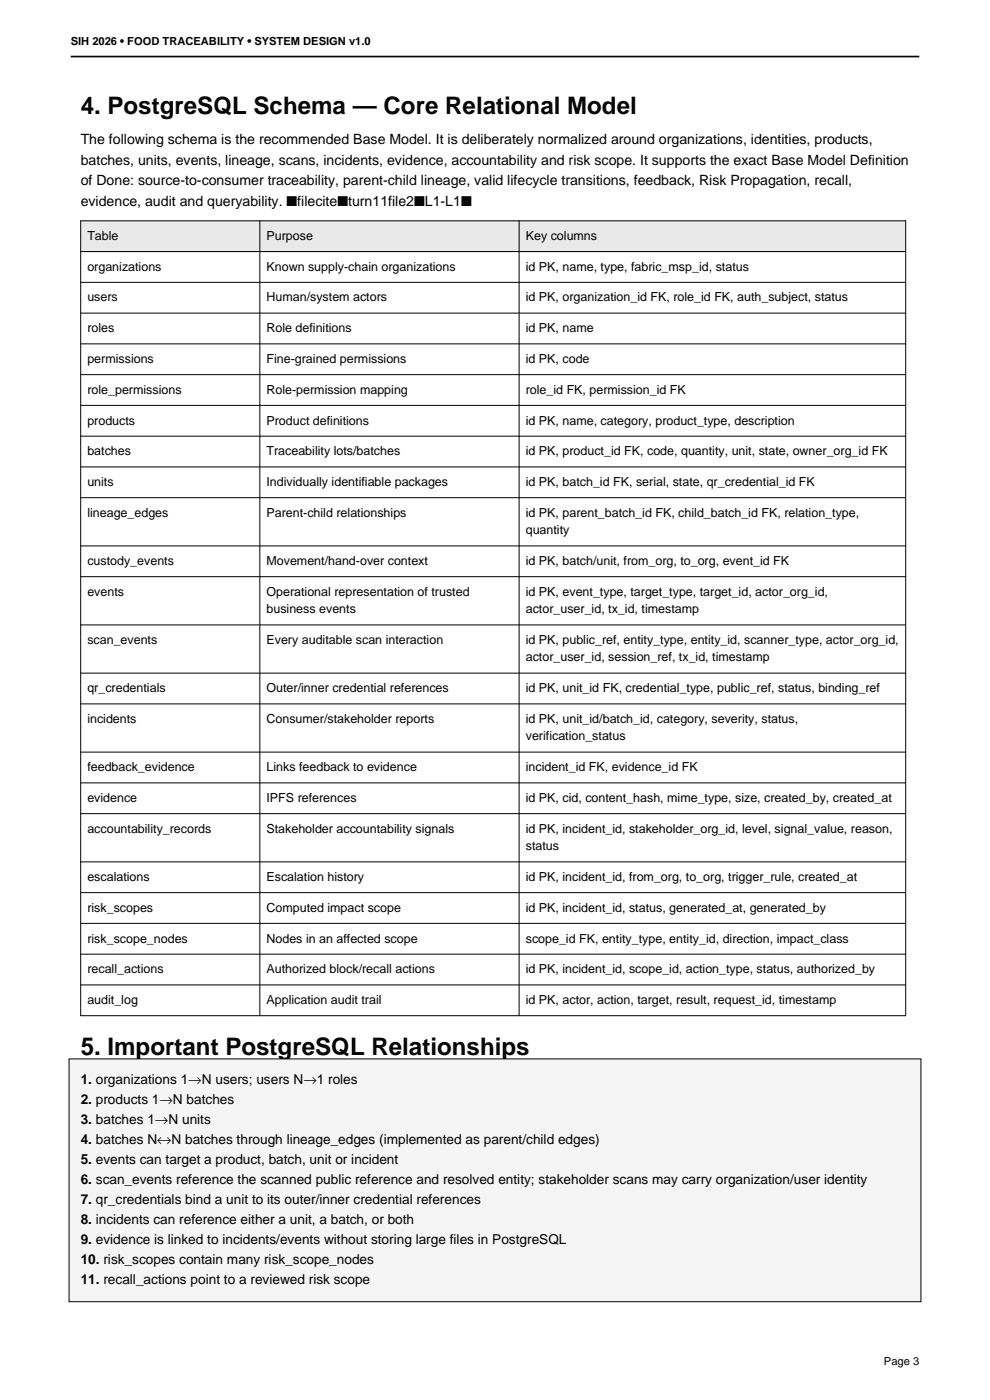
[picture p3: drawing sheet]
<svg xmlns="http://www.w3.org/2000/svg" width="210mm" height="297mm" viewBox="0 0 210 297" stroke-linecap="round" stroke-linejoin="round" font-family="sans-serif">
<defs><g id="words">
<g font-size="5.1">
<text x="17.1" y="24.2">4. PostgreSQL Schema — Core Relational Model</text>
<text x="17.1" y="223.8">5. Important PostgreSQL Relationships</text>
</g>
<g font-size="3">
<text x="17.1" y="30.6">The following schema is the recommended Base Model. It is deliberately normalized around organizations, identities, products,</text>
<text x="17.1" y="35">batches, units, events, lineage, scans, incidents, evidence, accountability and risk scope. It supports the exact Base Model Definition</text>
<text x="17.1" y="39.3">of Done: source-to-consumer traceability, parent-child lineage, valid lifecycle transitions, feedback, Risk Propagation, recall,</text>
<text x="17.1" y="43.7">evidence, audit and queryability. ■filecite■turn11file2■L1-L1■</text>
</g>
<g font-size="2.9">
<text x="17.1" y="230">1. organizations 1→N users; users N→1 roles</text>
<text x="17.1" y="234.2">2. products 1→N batches</text>
<text x="17.1" y="238.5">3. batches 1→N units</text>
<text x="17.1" y="242.7">4. batches N↔N batches through lineage_edges (implemented as parent/child edges)</text>
<text x="17.1" y="246.9">5. events can target a product, batch, unit or incident</text>
<text x="17.1" y="251.2">6. scan_events reference the scanned public reference and resolved entity; stakeholder scans may carry organization/user identity</text>
<text x="17.1" y="255.4">7. qr_credentials bind a unit to its outer/inner credential references</text>
<text x="17.1" y="259.6">8. incidents can reference either a unit, a batch, or both</text>
<text x="17.1" y="263.9">9. evidence is linked to incidents/events without storing large files in PostgreSQL</text>
<text x="17.1" y="268.1">10. risk_scopes contain many risk_scope_nodes</text>
<text x="17.1" y="272.3">11. recall_actions point to a reviewed risk scope</text>
</g>
<g font-size="2.6">
<text x="18.5" y="50.9">Table</text>
<text x="56.5" y="50.9">Purpose</text>
<text x="111.5" y="50.9">Key columns</text>
<text x="18.5" y="57.4">organizations</text>
<text x="56.5" y="57.4">Known supply-chain organizations</text>
<text x="111.5" y="57.4">id PK, name, type, fabric_msp_id, status</text>
<text x="18.5" y="64">users</text>
<text x="56.5" y="64">Human/system actors</text>
<text x="111.5" y="64">id PK, organization_id FK, role_id FK, auth_subject, status</text>
<text x="18.5" y="70.5">roles</text>
<text x="56.5" y="70.5">Role definitions</text>
<text x="111.5" y="70.5">id PK, name</text>
<text x="18.5" y="77">permissions</text>
<text x="56.5" y="77">Fine-grained permissions</text>
<text x="111.5" y="77">id PK, code</text>
<text x="18.5" y="83.5">role_permissions</text>
<text x="56.5" y="83.5">Role-permission mapping</text>
<text x="111.5" y="83.5">role_id FK, permission_id FK</text>
<text x="18.5" y="90.1">products</text>
<text x="56.5" y="90.1">Product definitions</text>
<text x="111.5" y="90.1">id PK, name, category, product_type, description</text>
<text x="18.5" y="96.6">batches</text>
<text x="56.5" y="96.6">Traceability lots/batches</text>
<text x="111.5" y="96.6">id PK, product_id FK, code, quantity, unit, state, owner_org_id FK</text>
<text x="18.5" y="103.1">units</text>
<text x="56.5" y="103.1">Individually identifiable packages</text>
<text x="111.5" y="103.1">id PK, batch_id FK, serial, state, qr_credential_id FK</text>
<text x="18.5" y="109.6">lineage_edges</text>
<text x="56.5" y="109.6">Parent-child relationships</text>
<text x="111.5" y="109.6">id PK, parent_batch_id FK, child_batch_id FK, relation_type,</text>
<text x="111.5" y="113.3">quantity</text>
<text x="18.5" y="119.9">custody_events</text>
<text x="56.5" y="119.9">Movement/hand-over context</text>
<text x="111.5" y="119.9">id PK, batch/unit, from_org, to_org, event_id FK</text>
<text x="18.5" y="126.4">events</text>
<text x="56.5" y="126.4">Operational representation of trusted</text>
<text x="56.5" y="130.1">business events</text>
<text x="111.5" y="126.4">id PK, event_type, target_type, target_id, actor_org_id,</text>
<text x="111.5" y="130.1">actor_user_id, tx_id, timestamp</text>
<text x="18.5" y="136.6">scan_events</text>
<text x="56.5" y="136.6">Every auditable scan interaction</text>
<text x="111.5" y="136.6">id PK, public_ref, entity_type, entity_id, scanner_type, actor_org_id,</text>
<text x="111.5" y="140.3">actor_user_id, session_ref, tx_id, timestamp</text>
<text x="18.5" y="146.9">qr_credentials</text>
<text x="56.5" y="146.9">Outer/inner credential references</text>
<text x="111.5" y="146.9">id PK, unit_id FK, credential_type, public_ref, status, binding_ref</text>
<text x="18.5" y="153.4">incidents</text>
<text x="56.5" y="153.4">Consumer/stakeholder reports</text>
<text x="111.5" y="153.4">id PK, unit_id/batch_id, category, severity, status,</text>
<text x="111.5" y="157.1">verification_status</text>
<text x="18.5" y="163.6">feedback_evidence</text>
<text x="56.5" y="163.6">Links feedback to evidence</text>
<text x="111.5" y="163.6">incident_id FK, evidence_id FK</text>
<text x="18.5" y="170.1">evidence</text>
<text x="56.5" y="170.1">IPFS references</text>
<text x="111.5" y="170.1">id PK, cid, content_hash, mime_type, size, created_by, created_at</text>
<text x="18.5" y="176.7">accountability_records</text>
<text x="56.5" y="176.7">Stakeholder accountability signals</text>
<text x="111.5" y="176.7">id PK, incident_id, stakeholder_org_id, level, signal_value, reason,</text>
<text x="111.5" y="180.4">status</text>
<text x="18.5" y="186.9">escalations</text>
<text x="56.5" y="186.9">Escalation history</text>
<text x="111.5" y="186.9">id PK, incident_id, from_org, to_org, trigger_rule, created_at</text>
<text x="18.5" y="193.4">risk_scopes</text>
<text x="56.5" y="193.4">Computed impact scope</text>
<text x="111.5" y="193.4">id PK, incident_id, status, generated_at, generated_by</text>
<text x="18.5" y="200">risk_scope_nodes</text>
<text x="56.5" y="200">Nodes in an affected scope</text>
<text x="111.5" y="200">scope_id FK, entity_type, entity_id, direction, impact_class</text>
<text x="18.5" y="206.5">recall_actions</text>
<text x="56.5" y="206.5">Authorized block/recall actions</text>
<text x="111.5" y="206.5">id PK, incident_id, scope_id, action_type, status, authorized_by</text>
<text x="18.5" y="213">audit_log</text>
<text x="56.5" y="213">Application audit trail</text>
<text x="111.5" y="213">id PK, actor, action, target, result, request_id, timestamp</text>
</g>
<g font-size="2.4">
<text x="15" y="9.5">SIH 2026 • FOOD TRACEABILITY • SYSTEM DESIGN v1.0</text>
<text x="187.5" y="289.5">Page 3</text>
</g>
</g></defs>
<path d="M15 12h180" fill="none" stroke="#000" stroke-width=".35"/>
<path d="M17.1 46.8h175v6.6h-175z" fill-rule="evenodd" fill="#e9e9e9"/>
<g fill="none" stroke="#000" stroke-width=".21">
<path d="M17.1 46.8h175v168.7h-175zM17.1 53.4h175M17.1 59.9h175M55.1 46.8v168.7M110.1 46.8v168.7M17.1 66.4h175M17.1 73h175M17.1 79.5h175M17.1 86h175M17.1 92.5h175M17.1 99.1h175M17.1 105.6h175"/>
<path d="M17.1 115.8h175M17.1 122.3h175M17.1 132.6h175M17.1 142.8h175M17.1 149.3h175M17.1 159.6h175M17.1 166.1h175M17.1 172.6h175M17.1 182.8h175M17.1 189.4h175M17.1 195.9h175M17.1 202.4h175"/>
<path d="M17.1 208.9h175"/>
</g>
<path d="M14.6 224.6h180.8v51.6h-180.8z" fill-rule="evenodd" fill="#f5f5f5" stroke="#000" stroke-width=".21"/>
<use href="#words"/>
</svg>
